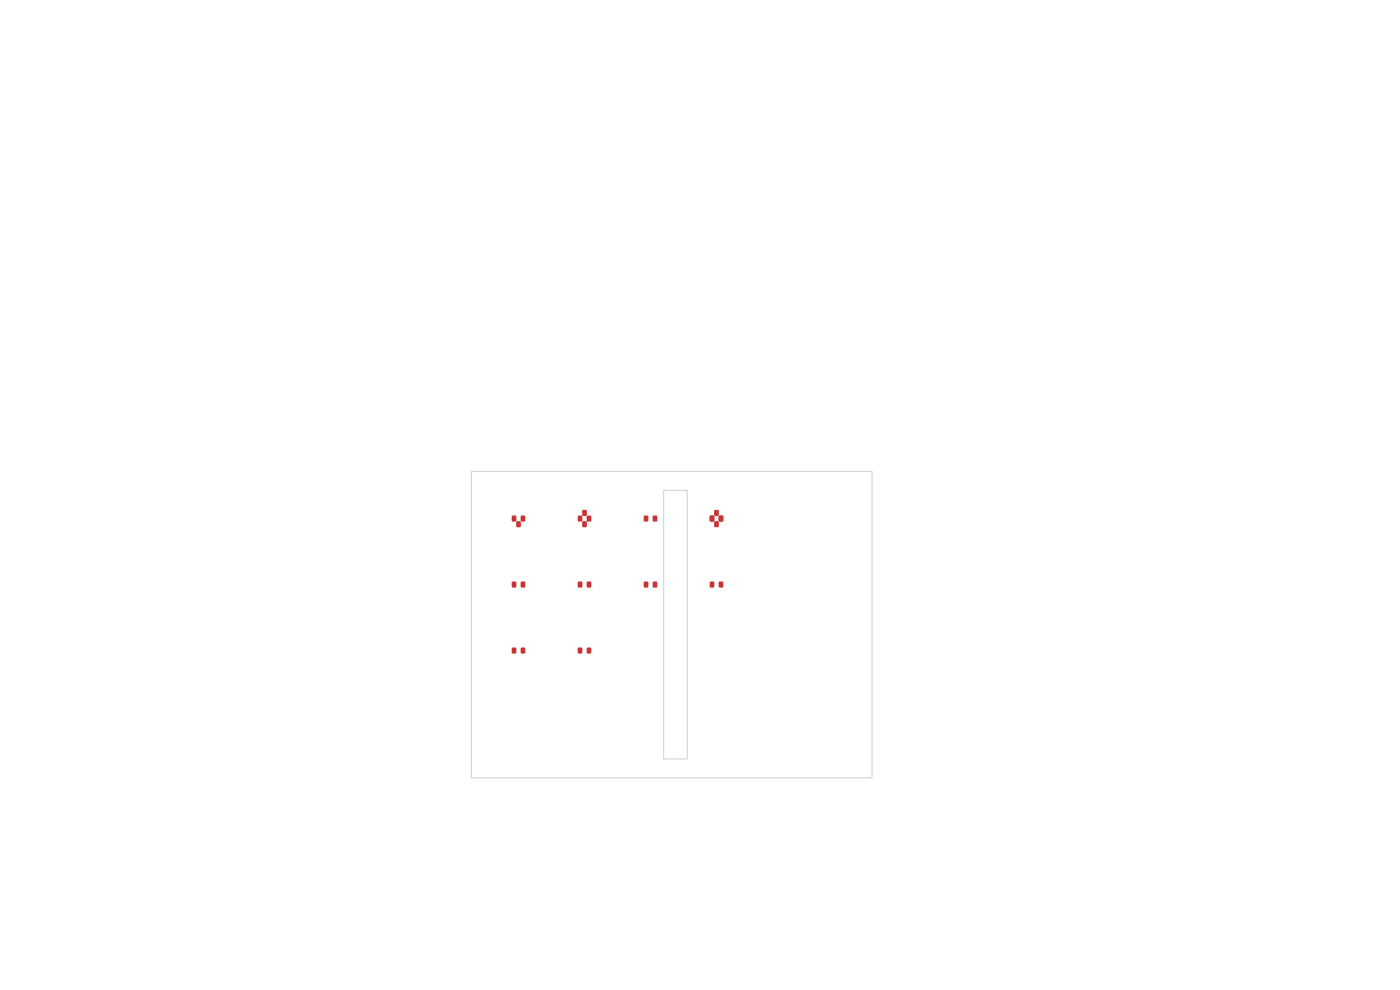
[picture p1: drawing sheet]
<svg xmlns="http://www.w3.org/2000/svg" width="297mm" height="210mm" viewBox="0 0 297 210" stroke-linecap="round" stroke-linejoin="round" font-family="sans-serif">
<g fill="#c83434">
<path d="M108.6 109.4h.9v1.2h-.9z"/>
<path d="M110.5 109.4h.9v1.2h-.9z"/>
<path d="M109.6 110.6h.8v1.2h-.8z"/>
<path d="M122.6 109.4h.9v1.2h-.9z"/>
<path d="M124.5 109.4h.9v1.2h-.9z"/>
<path d="M123.6 110.6h.8v1.2h-.8z"/>
<path d="M123.6 108.2h.8v1.2h-.8z"/>
<path d="M136.6 109.4h.9v1.2h-.9z"/>
<path d="M138.5 109.4h.9v1.2h-.9z"/>
<path d="M150.6 109.4h.9v1.2h-.9z"/>
<path d="M152.5 109.4h.9v1.2h-.9z"/>
<path d="M151.6 110.6h.8v1.2h-.8z"/>
<path d="M151.6 108.2h.8v1.2h-.8z"/>
<path d="M108.6 123.4h.9v1.2h-.9z"/>
<path d="M110.5 123.4h.9v1.2h-.9z"/>
<path d="M122.6 123.4h.9v1.2h-.9z"/>
<path d="M124.5 123.4h.9v1.2h-.9z"/>
<path d="M136.6 123.4h.9v1.2h-.9z"/>
<path d="M138.5 123.4h.9v1.2h-.9z"/>
<path d="M150.6 123.4h.9v1.2h-.9z"/>
<path d="M152.5 123.4h.9v1.2h-.9z"/>
<path d="M108.6 137.4h.9v1.2h-.9z"/>
<path d="M110.5 137.4h.9v1.2h-.9z"/>
<path d="M122.6 137.4h.9v1.2h-.9z"/>
<path d="M124.5 137.4h.9v1.2h-.9z"/>
</g>
<path d="M100 100h85v65h-85zM140.8 104h5v57h-5z" fill="none" stroke="#d0d2cd" stroke-width=".21"/>
</svg>
